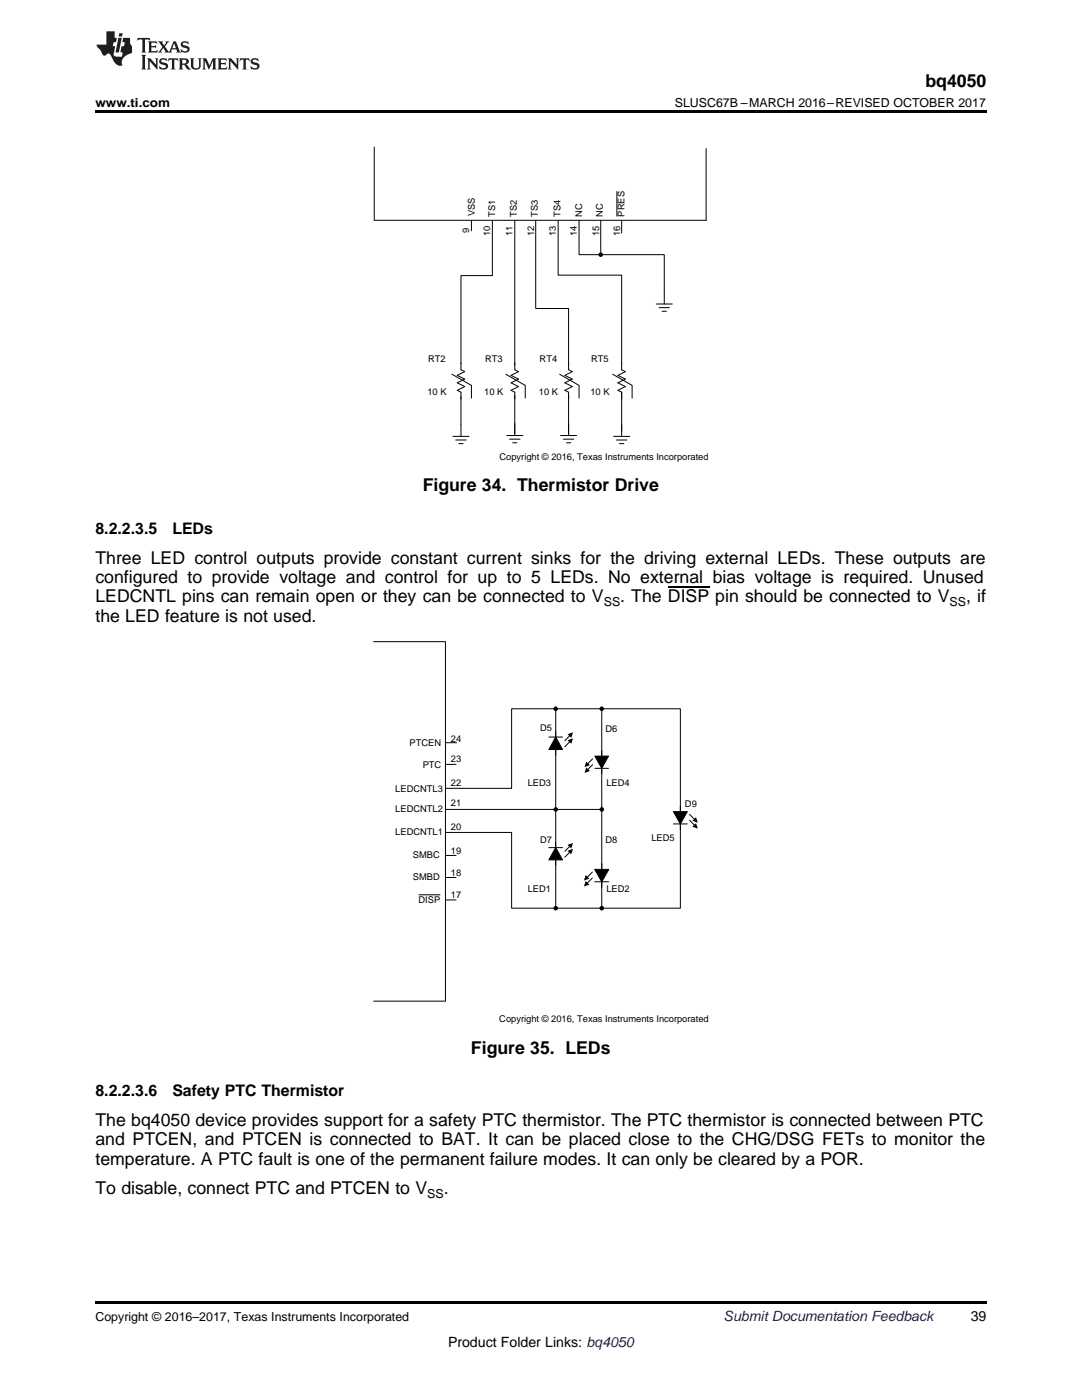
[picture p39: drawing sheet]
<svg xmlns="http://www.w3.org/2000/svg" width="216mm" height="279mm" viewBox="0 0 216 279" stroke-linecap="round" stroke-linejoin="round" font-family="sans-serif">
<defs><g id="words">
<g font-size="3.5">
<text x="184.7" y="17.3">bq4050</text>
<text x="84.3" y="98.1">Figure 34. Thermistor Drive</text>
<text x="19" y="112.5">Three LED control outputs provide constant current sinks for the driving external LEDs. These outputs are</text>
<text x="19" y="116.3">configured to provide voltage and control for up to 5 LEDs. No external bias voltage is required. Unused</text>
<text x="19" y="120.2">LEDCNTL pins can remain open or they can be connected to V</text>
<text x="19" y="124.1">the LED feature is not used.</text>
<text x="123.8" y="120.2">. The DISP pin should be connected to V</text>
<text x="192.8" y="120.2">, if</text>
<text x="94" y="210.3">Figure 35. LEDs</text>
<text x="19" y="224.6">The bq4050 device provides support for a safety PTC thermistor. The PTC thermistor is connected between PTC</text>
<text x="19" y="228.5">and PTCEN, and PTCEN is connected to BAT. It can be placed close to the CHG/DSG FETs to monitor the</text>
<text x="19" y="232.4">temperature. A PTC fault is one of the permanent failure modes. It can only be cleared by a POR.</text>
<text x="19" y="238.4">To disable, connect PTC and PTCEN to V</text>
<text x="88.6" y="238.4">.</text>
</g>
<g font-size="3.2">
<text x="19" y="106.5">8.2.2.3.5</text>
<text x="34.4" y="106.5">LEDs</text>
<text x="19" y="218.7">8.2.2.3.6</text>
<text x="34.4" y="218.7">Safety PTC Thermistor</text>
</g>
<text font-size="2.8" fill="#0000c8" x="144.4" y="263.6">Submit Documentation Feedback</text>
<g font-size="2.8">
<text x="193.7" y="263.6">39</text>
<text x="89.4" y="268.9">Product Folder Links: bq4050</text>
</g>
<g font-size="2.5">
<text x="19" y="21.4">www.ti.com</text>
<text x="134.7" y="21.4">SLUSC67B –MARCH 2016–REVISED OCTOBER 2017</text>
<text x="120.5" y="120.9">SS</text>
<text x="189.5" y="120.9">SS</text>
<text x="85.3" y="239.1">SS</text>
<text x="19" y="263.6">Copyright © 2016–2017, Texas Instruments Incorporated</text>
</g>
<g font-size="1.9">
<text x="93.6" y="46.6" transform="rotate(-90 93.6 46.6)">9</text>
<text x="94.7" y="43.1" transform="rotate(-90 94.7 43.1)">VSS</text>
<text x="97.8" y="47.1" transform="rotate(-90 97.8 47.1)">10</text>
<text x="98.8" y="43.3" transform="rotate(-90 98.8 43.3)">TS1</text>
<text x="102.3" y="47.1" transform="rotate(-90 102.3 47.1)">11</text>
<text x="103.2" y="43.3" transform="rotate(-90 103.2 43.3)">TS2</text>
<text x="106.6" y="47.1" transform="rotate(-90 106.6 47.1)">12</text>
<text x="107.3" y="43.3" transform="rotate(-90 107.3 43.3)">TS3</text>
<text x="110.9" y="47.1" transform="rotate(-90 110.9 47.1)">13</text>
<text x="111.8" y="43.3" transform="rotate(-90 111.8 43.3)">TS4</text>
<text x="115.1" y="47.1" transform="rotate(-90 115.1 47.1)">14</text>
<text x="116.1" y="43.2" transform="rotate(-90 116.1 43.2)">NC</text>
<text x="119.6" y="47.1" transform="rotate(-90 119.6 47.1)">15</text>
<text x="120.3" y="43.2" transform="rotate(-90 120.3 43.2)">NC</text>
<text x="123.7" y="47.1" transform="rotate(-90 123.7 47.1)">16</text>
<text x="124.6" y="43.2" transform="rotate(-90 124.6 43.2)">PRES</text>
<text x="85.5" y="72.2">RT2</text>
<text x="96.8" y="72.2">RT3</text>
<text x="107.7" y="72.2">RT4</text>
<text x="118" y="72.2">RT5</text>
<text x="85.3" y="78.8">10 K</text>
<text x="96.6" y="78.8">10 K</text>
<text x="107.5" y="78.8">10 K</text>
<text x="117.8" y="78.8">10 K</text>
<text x="99.7" y="91.8">Copyright © 2016, Texas Instruments Incorporated</text>
<text x="81.7" y="148.9">PTCEN</text>
<text x="90" y="148">24</text>
<text x="107.8" y="145.9">D5</text>
<text x="120.8" y="146.1">D6</text>
<text x="84.3" y="153.3">PTC</text>
<text x="90" y="152">23</text>
<text x="78.9" y="158.1">LEDCNTL3</text>
<text x="90" y="156.8">22</text>
<text x="90" y="160.8">21</text>
<text x="105.3" y="156.8">LED3</text>
<text x="121" y="156.8">LED4</text>
<text x="136.7" y="161">D9</text>
<text x="78.9" y="162.1">LEDCNTL2</text>
<text x="78.9" y="166.7">LEDCNTL1</text>
<text x="90" y="165.6">20</text>
<text x="130" y="167.9">LED5</text>
<text x="82.4" y="171.3">SMBC</text>
<text x="90" y="170.4">19</text>
<text x="107.8" y="168.3">D7</text>
<text x="120.8" y="168.3">D8</text>
<text x="82.4" y="175.5">SMBD</text>
<text x="90" y="174.8">18</text>
<text x="90" y="179.2">17</text>
<text x="105.3" y="178">LED1</text>
<text x="121" y="178">LED2</text>
<text x="83.5" y="180.1">DISP</text>
<text x="99.6" y="204">Copyright © 2016, Texas Instruments Incorporated</text>
</g>
</g></defs>
<path d="M19 22h177.8v.5h-177.8zM19 259.7h177.8v.5h-177.8z" fill="#000"/>
<g fill="none" stroke="#000" stroke-width=".2">
<path d="M74.7 29.3v14.7h66.2v-14.4M123.1 38.2v5M94.1 44v2.1M98.2 44v11h-6.2v17.6M102.7 44v29.8l.8 .4-1.5 .7 1.5 .8-1.5 .7 1.5 .7-1.5 .8 .7 .4v8.6M106.9 44v17.6h6.6v11M111.4 44v10.9h12.6v17.7M115.5 44v6.8h17v9.9M119.9 44v6.8M124 44v2.5M90.2 74.7l3.9 2.2v2.6M92 72.5v1.3l.7 .4-1.5 .7 1.5 .8-1.5 .7 1.5 .7-1.5 .8 .8 .4v8.8"/>
<path d="M100.9 74.7l3.9 2.2v2.6M111.7 74.7l3.8 2.2v2.6M113.5 72.5v1.3l.7 .4-1.5 .7 1.5 .8-1.5 .7 1.5 .7-1.5 .8 .8 .4v8.6M122.3 74.7l3.8 2.2v2.6M124 72.5v1.3l.8 .4-1.5 .7 1.5 .8-1.5 .7 1.5 .7-1.5 .8 .7 .4v8.8M130.9 60.7h3.2M131.5 61.4h2.1M132.1 62.1h.9M90.4 87.1h3.2M90.9 87.8h2.1M91.6 88.5h.8M101.1 86.9h3.2"/>
<path d="M101.7 87.6h2.1M102.3 88.4h.8M111.9 86.9h3.2M112.4 87.6h2.1M113 88.4h.9M122.4 87.1h3.2M123 87.8h2.1M123.6 88.5h.9M74.5 128.1h14.4v71.7h-14.4M88.9 157.3h13.2v-15.8h33.7v39.7h-33.7v-15.1h-13.2M88.9 148.2h2.2M88.9 152.5h2.1"/>
<path d="M109.5 147.1h2.7M110.9 147.1l1.3 2.5h-2.7zM110.9 141.5v39.7M113.7 148l-1 1M113.7 146.8l-1 1M118.2 151.4l-.9 1M118.2 152.6l-.9 1M118.7 150.9h2.7l-1.3 2.4zM118.7 153.3h2.7M120.1 141.5v39.7M83.5 178.6h4.4M88.9 170.7h2.1"/>
<path d="M88.9 175.1h2.1M88.9 179.6h2.1M88.9 161.5h22M109.5 169.2h2.7M110.9 169.2l1.3 2.4h-2.7zM111.1 161.5h9M113.7 170.1l-1 1M113.7 168.9l-1 1M118.2 174l-1 1.1M118.2 175.2l-1 1.1M118.7 173.5h2.8l-1.4 2.5zM118.7 176h2.8"/>
<path d="M134.4 162h2.7l-1.3 2.4zM134.4 164.4h2.7M135.8 160.9v4.7M137.6 162.5l1 1M137.6 163.7l1 1"/>
</g>
<g fill="#000">
<path d="M110.9 147.1l1.3 2.5h-2.7zM113.2 147.7l1.1-.4-.3 1.1zM113.2 146.5l1.1-.4-.3 1.1zM117 152l.7 .7-1.1 .4zM117 153.2l.7 .7-1.1 .4zM118.7 150.9h2.7l-1.3 2.4zM110.9 169.2l1.3 2.4h-2.7zM113.2 169.8l1.1-.4-.3 1.1zM113.2 168.6l1.1-.4-.3 1.1zM116.9 174.6l.7 .8-1.1 .3zM116.9 175.8l.7 .8-1.1 .3zM118.7 173.5h2.8l-1.4 2.5z"/>
<path d="M134.4 162h2.7l-1.3 2.4zM138.2 163.8l.7-.7 .3 1.1zM138.2 165l.7-.7 .3 1.1z"/>
<circle cx="119.9" cy="50.8" r=".46"/>
<circle cx="110.9" cy="141.5" r=".46"/>
<circle cx="120.1" cy="141.5" r=".46"/>
<circle cx="110.9" cy="161.5" r=".46"/>
<circle cx="120.1" cy="161.5" r=".46"/>
<circle cx="110.9" cy="181.2" r=".46"/>
<circle cx="120.1" cy="181.2" r=".46"/>
</g>
<g fill="#231f20">
<path d="M27.5 7.6l-.1 .5 .4-.2h.6v.1v2.1l-.2 .4h1l-.3-.4v-2.1l.1-.1h.5l.5 .2-.2-.5zM29.5 8.3l.2 .3v1.5l-.2 .4h1.8l.2-.6a1.04 1.04 0 0 1-1.3 .2v-.7h.6l.3 .2v-.6l-.3 .2h-.6v-.6l.8-.1 .4 .3-.2-.5zM31.5 8.3l.9 1.1-.9 1.1h.8l-.2-.2 .5-.7 .4 .7-.2 .2h1.5l-.1-.2 .1-.4h.9l.1 .4-.2 .2h1l-.3-.3-.7-1.9h-.5l-.9 2-.8-1 .9-1h-.8l.1 .3-.3 .5-.4-.6 .2-.2zM34.7 8.6l.4 1h-.7zM36.3 8.4a.63 .63 0 0 0-.2 .7 .63 .63 0 0 0 .6 .4l.6 .2 .1 .2a.75 .75 0 0 1-.7 .4 .75 .75 0 0 1-.6-.5l.1 .7 .1-.1a1.11 1.11 0 0 0 1.5-.6 1.13 1.13 0 0 0-1.2-.8l-.1-.4a1.04 1.04 0 0 1 1.2 .2l-.2-.5-.1 .1-.5-.2zM28.2 10.9l.2 .4v2.2l-.2 .4h1l-.3-.4v-2.2l.3-.4zM29.3 11.6l.3 .4v1.5l-.3 .4h.8l-.2-.4v-1.3l1.5 1.7v-1.9l.2-.4h-.7l.2 .4v.9l-1.1-1.3zM32 11.8a.62 .62 0 0 0-.2 .7 .62 .62 0 0 0 .6 .4l.6 .1 .1 .3a.76 .76 0 0 1-.7 .3 .76 .76 0 0 1-.6-.4l.1 .7 .1-.1a1.11 1.11 0 0 0 1.5-.6 1.13 1.13 0 0 0-1.2-.8l-.1-.4a1.04 1.04 0 0 1 1.2 .2l-.2-.6-.1 .1-.5-.1zM33.7 11.6l-.2 .6a.61 .61 0 0 1 .8-.3v1.6l-.2 .4h.9l-.2-.4v-1.6a.63 .63 0 0 1 .8 .3l-.2-.6zM35.6 11.6l.3 .4v1.5l-.3 .4h1l-.2-.2v-.8l.5 .2a.76 .76 0 0 0 1.2 .7l-1-1a.58 .58 0 0 0 .6-.5 .58 .58 0 0 0-.5-.6zM36.4 11.9h.1a.45 .45 0 0 1 .5 .1 .45 .45 0 0 1 .1 .5l-.7 .2zM37.9 11.6l.2 .2a2.17 2.17 0 0 0 .3 1.9 .99 .99 0 0 0 1.6-.6v-1.1l.2-.4h-.7l.2 .2a1.92 1.92 0 0 1-.2 1.8 .6 .6 0 0 1-.9-.5v-1.1l.2-.4zM40.4 11.6l.2 .4v1.5l-.2 .4h.7l-.2-.4v-1.4l.8 1.8 .8-1.8v1.4l-.2 .4h.9l-.2-.4v-1.5l.2-.4h-.8l-.6 1.5-.6-1.5zM43.4 11.6l.2 .4v1.5l-.2 .4h1.8l.2-.6a1.04 1.04 0 0 1-1.3 .1v-.6h.5l.4 .2v-.6l-.4 .2h-.5v-.7h.8l.3 .3-.1-.6zM45.5 11.6l.2 .4v1.5l-.2 .4h.7l-.2-.4v-1.3l1.5 1.7v-1.9l.2-.4h-.7l.2 .4v.9l-1.1-1.3zM47.9 11.6l-.1 .6a.61 .61 0 0 1 .8-.3v1.6l-.3 .4h1l-.3-.4 .1-1.6a.63 .63 0 0 1 .7 .3l-.1-.6zM50.2 11.8a.62 .62 0 0 0-.2 .7 .62 .62 0 0 0 .6 .4l.6 .1 .2 .3a.76 .76 0 0 1-.8 .3 .76 .76 0 0 1-.6-.4l.1 .7 .2-.1a1.11 1.11 0 0 0 1.5-.6 1.13 1.13 0 0 0-1.3-.8l-.1-.4a1.04 1.04 0 0 1 1.2 .2l-.1-.6-.2 .1-.5-.1z"/>
<path d="M21.2 6.3v2.6h-1.9l.1 .4 .7 .9a.91 .91 0 0 0 1 .8 .56 .56 0 0 1 .5-.3 .56 .56 0 0 1 .5 .3l.4 .8a1.53 1.53 0 0 0 1.9 1.2 1.54 1.54 0 0 1 1-2.1l.9-.3v-1.4a1.52 1.52 0 0 1-.3-1.6h-1.4l-.2 .8h.5l-.2 .8h-.4l-.2 1v.2l.4 .1-.2 .8a1.93 1.93 0 0 1-1.6-.3l.3-1.8h-.5l.2-.8h.4l.2-.8h-.4v-1.3zM23.6 7.6l-.6 2.9h.7l.6-2.9zM23.8 6.6l-.1 .7h.6l.2-.7z"/>
</g>
<path d="M133.3 117.1h8.2" fill="none" stroke="#000" stroke-width=".25"/>
<use href="#words"/>
</svg>
